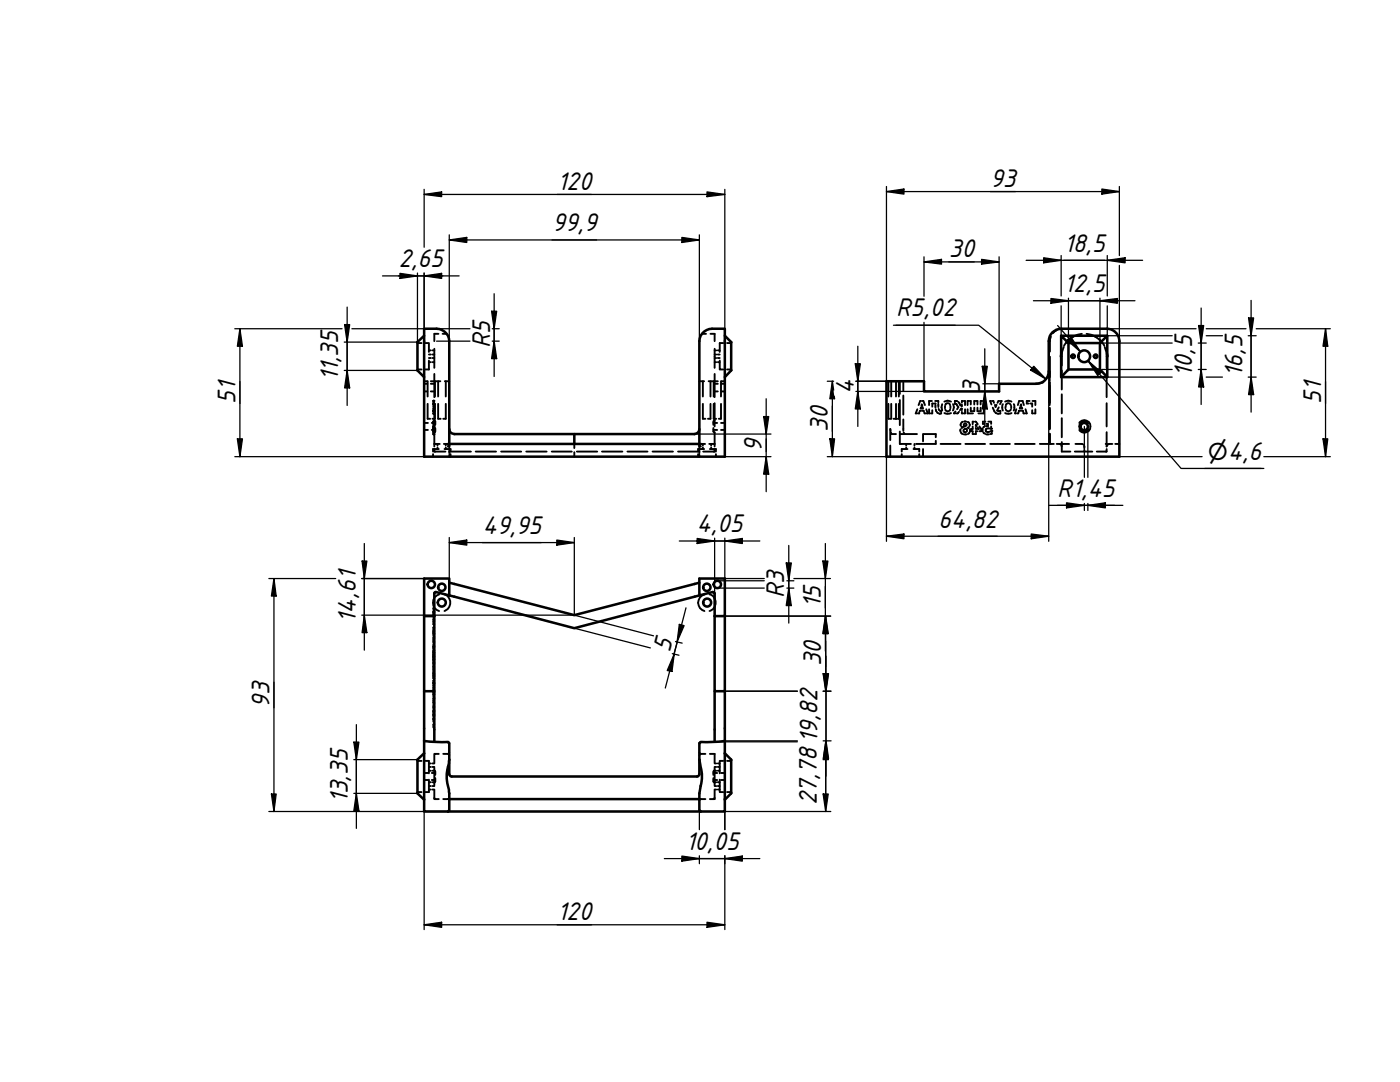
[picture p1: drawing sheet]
<svg xmlns="http://www.w3.org/2000/svg" width="279mm" height="216mm" viewBox="0 0 279 216" stroke-linecap="round" stroke-linejoin="round" font-family="sans-serif">
<defs><g id="words">
<g font-size="4.9">
<text x="111.2" y="37.9">120</text>
<text x="197.6" y="37.3">93</text>
<text x="110.2" y="46.2">99,9</text>
<text x="79.5" y="53.3">2,65</text>
<text x="189.4" y="51.4">30</text>
<text x="212.3" y="50.2">18,5</text>
<text x="212.3" y="58.3">12,5</text>
<text x="178.8" y="63.1">R5,02</text>
<text x="97.8" y="69.5" transform="rotate(-90 97.8 69.5)">R5</text>
<text x="67.5" y="76.1" transform="rotate(-90 67.5 76.1)">11,35</text>
<text x="237.9" y="75.2" transform="rotate(-90 237.9 75.2)">10,5</text>
<text x="248" y="75.2" transform="rotate(-90 248 75.2)">16,5</text>
<text x="47" y="80.5" transform="rotate(-90 47 80.5)">51</text>
<text x="170.4" y="78.5" transform="rotate(-90 170.4 78.5)">4</text>
<text x="195.6" y="78.6" transform="rotate(-90 195.6 78.6)">3</text>
<text x="263.7" y="80.5" transform="rotate(-90 263.7 80.5)">51</text>
<text x="165.2" y="86.1" transform="rotate(-90 165.2 86.1)">30</text>
<text x="152" y="90.1" transform="rotate(-90 152 90.1)">9</text>
<text x="240.4" y="91.8">⌀4,6</text>
<text x="211" y="99.3">R1,45</text>
<text x="96.3" y="106.5">49,95</text>
<text x="139" y="106.2">4,05</text>
<text x="187.2" y="105.3">64,82</text>
<text x="156.5" y="119.3" transform="rotate(-90 156.5 119.3)">R3</text>
<text x="71" y="124.3" transform="rotate(-90 71 124.3)">14,61</text>
<text x="163.8" y="121.3" transform="rotate(-90 163.8 121.3)">15</text>
<text x="133.7" y="130.3" transform="rotate(-76 133.7 130.3)">5</text>
<text x="163.9" y="133" transform="rotate(-90 163.9 133)">30</text>
<text x="53.8" y="141.2" transform="rotate(-90 53.8 141.2)">93</text>
<text x="69.4" y="160.3" transform="rotate(-90 69.4 160.3)">13,35</text>
<text x="163" y="160.7" transform="rotate(-90 163 160.7)">27,7819,82</text>
<text x="136.8" y="169.5">10,05</text>
<text x="111.2" y="183.6">120</text>
</g>
</g></defs>
<g fill="none" stroke="#000" stroke-width=".51">
<path d="M84.6 67l-1.3 1.3v5.6l1.3 1.3M144.7 67l1.2 1.3v5.6l-1.2 1.3M211.8 67h9.2M213.2 68.5h6.3l1.5-1.5v8.2l-1.5-1.5v-5.2M213.2 73.7v-5.2l-1.4-1.5v8.2M219.5 73.7h-6.3l-1.4 1.5h9.2M223.4 68.1v23h-46.5v-15h7.5v2h15v-1.5h7.4a2.49 2.49 0 0 0 2.5-2.5v-6a2.49 2.49 0 0 1 2.5-2.5h9.1a2.51 2.51 0 0 1 2.5 2.5M89.4 88.6h50.4M89.7 85.6a.98 .98 0 0 0 1 1h47.9a.98 .98 0 0 0 1-1M89.7 88.6v-20.5a2.57 2.57 0 0 0-2.6-2.5h-2.5v25.5h60.1v-25.5h-2.6a2.57 2.57 0 0 0-2.5 2.5v20.5M114.6 86.6v2M86.7 118.4v19.5"/>
<path d="M86.9 118.1l2.8 .7M87 118.2l-.3 .2M89.7 118.8v-3.4h-5.1v7.5h2.1M89.7 116.3l24.9 6.4 25-6.4M89.7 118.8l24.9 6.5 25-6.5M142.3 118.2l.3 .2M142.3 118.1l-2.7 .7v-3.4h5.1v7.5h-2.1M142.6 118.4v4.5M84.6 122.9v15h2.1v10.1M84.6 137.9v24h55.2M142.6 122.9v15h2.1v-15M142.6 137.9v10.1"/>
<path d="M144.7 137.9v24h-4.9M84.6 147.9l2.8 .2h2M84.6 150.3l-1.3 1.3v6.7l1.3 1.3M89.4 148.1l.2 .2M89.7 154.5v.2l.4 .2h49M89.7 151.6l-.1 .3a10.8 10.8 0 0 0-.3 4.4l.4 2v3.4M89.7 148.3v6.1M89.7 159.4h49.9M139.6 154.5l-.3 .4h-.2M139.6 151.6v.3a10.8 10.8 0 0 1 .4 4.4l-.4 2v3.4M139.6 148.3v6.1M139.9 148.1l-.3 .2"/>
<path d="M144.7 150.3l1.2 1.3v6.7l-1.2 1.3M144.7 147.9l-2.1 .1-2.7 .1M89.6 161.7l-.2 .2M139.6 161.7l.3 .2"/>
<circle cx="214.2" cy="71.1" r=".35"/>
<circle cx="216.4" cy="71.1" r="1.17"/>
<circle cx="218.7" cy="71.1" r=".35"/>
<circle cx="216.4" cy="85.1" r=".73"/>
<circle cx="86.1" cy="116.6" r=".73"/>
<circle cx="88.2" cy="117.2" r=".73"/>
<circle cx="141.1" cy="117.2" r=".73"/>
<circle cx="143.2" cy="116.6" r=".73"/>
<circle cx="88.2" cy="120.2" r=".79"/>
<circle cx="141.1" cy="120.2" r=".79"/>
</g>
<g fill="none" stroke="#000" stroke-width=".38">
<path d="M83.3 68.3v.1M83.3 73.8v.1M83.4 73.7h.7M83.4 68.5h.7M84.6 76.1h.7M84.6 78.1h.7M84.6 76.6h.7M84.9 68.5h.7v1.7M85.3 76.1v3M85.6 71.9v1.8h-.7M85.6 71.4h.4M85.6 70.7h.4"/>
<path d="M85.6 72.3h.4M85.6 69.9h.4M86 76.1h.7M86 78.1h.7M86 76.6h.7M86.3 71.4h.4M86.3 70.7h.4M86.3 72.3h.4M86.3 69.9h.4M86.6 79.9l-.1 .1M86.6 79.9h.1M86.7 69.6v3.8"/>
<path d="M86.7 74.6v4.6M86.8 76.1v3M86.9 76.1h1M87.4 76.1v3M87.5 66.6h-.8v1.5M88.3 66.6h.9M88.8 76.1h.9M89 76.1v3M139.6 76.1h.9M140.1 66.6h.8M140.3 76.1v3M141.4 76.1h1"/>
<path d="M141.8 76.1v3M141.8 66.6h.8v1.5M142.4 76.1v3M142.5 76.1h.8M142.6 78.1h.7M142.6 76.6h.7M142.6 69.6v3.8M142.6 74.6v4.6M142.6 71.4h.3M142.6 70.7h.3M142.6 72.3h.3M142.6 69.9h.3"/>
<path d="M143.3 71.4h.3M143.3 70.7h.3M143.3 72.3h.3M143.3 69.9h.3M143.6 71.9v1.8h.7M143.9 76.1v3M144 76.1h.7M144 78.1h.7M144 76.6h.7M144.3 68.5h-.7v1.7M145.1 73.7h.8M145.1 68.5h.8"/>
<path d="M145.9 68.3v.1M145.9 73.8v.1M177.3 76.1v3M177.9 76.1v3M178.8 76.1v3M179.4 76.1v3M179.6 76.1v2.5M179.6 79.8v5M180.3 76.1v1.9M180.3 78.9v3.8M206.8 76.6h.1M208.2 76.3l-1.3 .3"/>
<path d="M209.5 74.1l-.2 1-.2 .2M209.5 68.1v2.1M209.5 71.2v4.8M209.5 76.3v4.5M209.7 67.2l-.2 .9zM210.3 66.2l-.1 .2 .7-.6zM211.9 70l-.3 1.1M211.9 73.9v3.8M211.9 78.7v3.8M212.3 69.3l-.3 .9-.1 2.8M213.5 67.7a2.64 2.64 0 0 0-1.2 1.3M214.5 67l-.5 .3"/>
<path d="M215.9 66.6a4.4 4.4 0 0 0-3.2 1.9M216.9 66.6a4.4 4.4 0 0 1 3.1 1.9M218.2 67l.6 .3M219.3 67.7l.5 .4 .6 .9M220.5 69.3l.3 .9 .1 3.2M220.9 70l.2 1.1M220.9 74.6v4.6M84.6 85.8h.8M84.6 84.4h.8M85.3 80.6v3h.6M86.2 85.8h.7M86.2 84.4h.7"/>
<path d="M86.4 90.6v.5M86.5 85.1v.6M86.5 86.4l.1 .2M86.5 86.6v.1M86.5 82.5h.1M86.5 81.7l.1 .8M86.5 85.2h.1M86.5 85h.1M86.5 80v.8M86.5 85.7v.2M86.5 85.9l.1 .3M86.5 85.5h.1"/>
<path d="M86.5 86.1h.1M86.5 86.2h.1M86.5 86h.1M86.5 81.2h.1M86.5 80.6h.1M86.5 80h.1M86.5 80.7h.1M86.5 81h.1M86.5 81.5h.1M86.5 81.9h.1M86.5 82h.1M86.5 80.5h.1"/>
<path d="M86.5 82.1h.1M86.5 84.8h.1M86.5 85.6h.1M86.5 86.6h.1M86.5 84.5h.1M86.5 85.3h.1M86.5 84.1h.1M86.6 84.1v.5M86.6 85.2h.1M86.6 85h.1M86.6 84.6h.1M86.6 84.1h.1"/>
<path d="M86.6 85.5h.1M86.6 86.1h.1M86.6 86.2l.1 2.9M86.6 86h.1M86.6 86.6h.1M86.6 86.7h.1M86.6 81.2h.1M86.6 80.6h.1M86.6 80h.1M86.6 80.7h.1M86.6 81h.1M86.6 81.5h.1"/>
<path d="M86.6 81.9h.1M86.6 82h.1M86.6 82.5h.1M86.6 80.5l.1 4.6M86.6 82.1h.1M86.6 80.5h.1M86.6 84.8h.1M86.6 85.6h.1M86.6 84.5h.1M86.6 86.2h.1M86.6 85.3h.1M86.7 88.6h.1"/>
<path d="M86.7 89.6v.5M86.7 83.8v.1M86.7 86.2v.2M86.8 88.6h1M86.8 80.6v3h-.5M86.8 90.1h2.1M86.8 84l.1 .8M86.9 85.4l-.1 .8M87.3 88.6v.3M87.3 89.3v.3M87.4 80.6v3h.5M87.6 89.6h-1.2v.5"/>
<path d="M88.6 88.6h.8M88.7 89.6h1.2v.5h4.1M89 80.6v3h-.5M89 88.6v.3M89 89.3v.3M89.5 89l-.1 .1M89.7 88.6l-.1 .2M89.7 88.6l-.2 .2M89.7 88.6v.2M89.7 89v.4M89.7 89.8v.6M89.7 90.7v.4"/>
<path d="M89.7 88.8v.3M89.9 90.6v.5M90.2 88.6h-.3M94.9 90.1h4.1M100 90.1h4M105 90.1h4.1M110.1 90.1h4M114.6 88.6v.8M114.6 90.2v.9M115.1 90.1h4.1M120.1 90.1h4.1M125.2 90.1h4"/>
<path d="M130.2 90.1h4.1M139.1 88.6h.2M139.3 90.6v.5M139.5 88.8l.1 .3M139.6 88.6v.2M139.6 88.6l.1 .2M139.6 89v.4M139.6 89.8v.6M139.6 90.7v.4M139.8 89v.1M139.8 88.6h.9M140.3 80.6v3h.5"/>
<path d="M140.3 88.6v.3M140.3 89.3v.3M140.3 90.1h2.1M140.5 89.6h-1.2v.5h-4M141.5 88.6h.9M141.7 89.6h1.2v.5M141.8 80.6v3h-.5M141.9 88.6v.3M141.9 89.3v.3M142.4 85.4v.8M142.4 85.8h.7M142.4 84.4h.7"/>
<path d="M142.4 84v.8M142.4 80.6v3h.5M142.5 88.6h.1M142.5 86.2l.1 .2M142.6 80.5v4.6M142.6 86.2v2.9M142.6 89.6v.5h-.1M142.6 83.8l-.1 .1M142.9 90.6v.5M143.9 80.6v3h-.5M143.9 85.8h.8M143.9 84.4h.8"/>
<path d="M177.3 80.6v3h.5M177.7 88.9v2.2M177.7 86v-.4v2.2M177.8 86.3l.1 .3h.9M177.9 80.6v3M178.3 83.6h.7M178.8 80.6v3M179.4 80.6v3h-.2M179.6 86.1v2.5M179.7 86.6h3.3M179.8 88.6h2M180 90.6v.5"/>
<path d="M180.3 83.7v2.3M180.3 86.3l.2 .3M180.8 88.6v.3M180.8 89.3v.3M181.1 89.6h-1.1v.5M182.3 89.6h1.2v.5M182.5 88.6v.3M182.5 89.3v.3M183.1 81.7l-.3 .8h.2M183.5 82.4v.1h-.3M183.5 90.6v.5M183.8 81.3l-.1 .2h.2"/>
<path d="M183.8 80h-.2l-.3 .8M183.8 82h-.2l-.1 .2M183.9 81l.1-.3 .1 .3M184.1 80h.2l.3 .8M184.1 82h.2l.1 .2M184.1 81.3l.1 .2h-.1M184.2 86.6v1.5M184.2 89.6v1.5M184.3 86.6h2.5v.6M184.5 82.4l.2 .1M184.8 81.7l.4 .8h-.3M185.4 81.7v.8h.2"/>
<path d="M186 80h-.6v.8M186.1 81.9v.6h-.3M186.2 80.5h-.1v.7M186.4 80.5h.3v.1M186.6 80h.7v.3M186.7 80.8v.5M186.8 87.9v.7h-4M186.8 81.7l.1 .4M187 82.2l.2 .2M187.3 80.6v.6M187.3 81.6l.3 .3M187.3 82.5h.3"/>
<path d="M187.6 82h.1M187.7 88.6h4M187.8 82v.2M187.8 82.4l-.1 .1M188 80.6l-.1 .7 .1 .6M188.5 80.1l.6-.2 .7 .2M188.5 82.4l.3 .1 1-.1M188.6 81v.5M188.7 81.7l.1 .3M188.8 80.5l-.1 .3M189 80.5h.3M189 82h.3"/>
<path d="M189.4 80.5l.2 .3M189.6 81.7l-.2 .3M189.7 81v.5M190.2 80.6l.2 .7-.2 .6M190.6 80.4v.2M190.6 80.6h.3M190.6 80v.2M190.7 80l.4 .1M190.7 82.1l-.3 .4h.2M190.9 80.7l.2 .3M191.2 81.2l-.2 .5M191.3 80.2l.2 .3"/>
<path d="M191.4 82.2l-.3 .3h-.2M191.5 80.6l.1 .3M191.6 81.9l.2-.4h.2v.4M191.7 85.7v.5M191.8 84.5v.5M191.8 86.3l.4 .3M191.9 85.2l.3 .1-.3 .1M192 82.2v.3h.2M192 80.7v.3h-.2M192.2 84.1l-.4 .3M192.2 80h-.2v.3M192.3 85.8v.2"/>
<path d="M192.3 85l.1 .2 .1-.1M192.3 84.6v.3M192.3 86.7h.6M192.3 86.1l.2 .1M192.4 80h.2v.8M192.4 84.1h.4M192.5 86.2h.3M192.6 81.7v.8h-.2M192.7 88.6h3.9M192.7 85.6l-.3 .1M192.7 85.5l.2 .1M192.8 85h-.2"/>
<path d="M192.8 84.5l-.3 .1M192.8 84.6l.1 .2M193 85.7v.4M193.1 81.7v.8h1.1M193.1 84.2l.3 .2M193.4 85.2l-.2 .1 .2 .2M193.4 80h-.3v.8M193.5 84.6v.4M193.5 86.3l-.3 .3M193.5 85.7v.5M193.5 80h.2v.7M193.7 81.3v.7h.3"/>
<path d="M193.8 85.9l.1 .1M193.9 85.6l-.1 .1M194 86h.1v.2M194.1 85.1v.5h-.1M194.1 86.4v.2h.2M194.3 84.1h-.2v.5M194.4 81.3v.7h-.2M194.6 84.1h.2l.3 .5M194.6 80h-.2v.7M194.8 85.3v.3h.1M194.8 86.4v.2h-.3M194.8 85v-.2l.1 .2"/>
<path d="M194.8 80h.3v.7M195.1 81.3v.7h.2M195.1 86h-.3v.2M195.1 85.3l.3 .3h-.3M195.5 85.1l.3 .6M195.7 81.3v.7h-.2M195.8 85.9v.1h-.3M196 80h-.3v.7M196.1 85.5v.5M196.2 84.5v.1h.3M196.2 80h.1v.8M196.2 86.2l.4 .4"/>
<path d="M196.3 81.7v.8h-1M196.5 85.1l-.3 .2M196.7 84.1h-.5v.2M196.7 85.7v.2M196.7 86l.2 .2M196.8 86.7h.6M196.8 85h.2M196.8 84.6h.4v.2M197 85.5l-.2 .2M197 86.2h.3M197.1 85.5h.3M197.2 84.9l-.1 .1"/>
<path d="M197.2 84.1h.6v.5M197.5 85.5h.2M197.6 88.6h3.9M197.7 86.1l-.3 .1M197.7 86h.2v.2M197.8 80h-.2l.3 .7M197.8 85.1v.4M197.9 86.4v.2h-.3M198.1 80h.1l.2 .4M198.1 81.3l.4 .9M198.6 80.8l.1 .4 .2-.4M198.6 82.3l.3 .2"/>
<path d="M199.1 82.5h.2M199.2 82h.2M199.3 81.3l-.2 .7M199.5 82h.1v.2M199.5 80h-.2l-.2 .4M199.6 82.4l-.1 .1M199.7 80h.2l-.3 .6M200.2 80.6l-.2 .4 .2 .9M200.6 80.1l.6-.2 .7 .2M200.6 82.4l.4 .1 .9-.1M200.7 81.7l.3 .3M200.7 81v.5"/>
<path d="M201 80.5l-.3 .3M201.1 80.5h.3M201.1 82h.3M201.5 80.5l.2 .3M201.7 81.7l-.2 .3M201.8 81v.5M202.3 80.6l.1 .4-.1 .9M202.6 88.6h3.9M202.8 81.7l-.2 .8h.2M203.3 82.4l-.3 .1M203.6 81.3l-.1 .2h.1M203.6 80h-.2l-.3 .8"/>
<path d="M203.6 82h-.3v.2M203.6 81l.2-.3v.3M203.8 80h.3l.2 .8M203.9 81.3l.1 .2h-.2M203.9 82h.3v.2M204.2 82.4l.3 .1M204.7 81.7l.2 .8h-.2M204.9 80.3v.2h.4M205.5 80h-.6v.2M205.6 80.5h.4v.7M206 81.9v.6h.2M206.1 80h.5v.8"/>
<path d="M206.6 81.7v.8h-.2M207.5 88.6h2M209.5 88.6h.1M209.5 81.4v4.3M209.5 86.6v2M209.7 88.6h.6M210.9 88.6h.7M211.6 88.6l.2 .1M211.8 88.9l.1 .2M211.9 88.6h1.5M211.9 88.2v1.9h1.7M211.9 83.4v3.8"/>
<path d="M214.5 90.1h3.5M214.6 88.6h1.6M215.4 84.4a1.22 1.22 0 0 1 1.8-.2 1.22 1.22 0 0 1 0 1.8 1.22 1.22 0 0 1-1.8-.2M216.3 88.8l.1 .6M216.4 89.8v.3M217.2 84.5a.98 .98 0 0 0-1.5-.1 .98 .98 0 0 0 0 1.4 .98 .98 0 0 0 1.5-.1M218.9 90.1h1.8M220.7 88.6h.1M220.8 88.6h.1M220.9 89.6l-.1 .5M220.9 80.5v4.6M220.9 86.2v2.9v-.2"/>
<path d="M221.2 88.6l-.2 .2M221.3 88.6h.7M222.6 88.6h.6M223.3 88.6h.1M87.6 118.6a1.73 1.73 0 0 0-1.2 1.7 1.73 1.73 0 0 0 1.2 1.6M88.7 118.6a1.75 1.75 0 0 1 1.2 1.7 1.75 1.75 0 0 1-1.2 1.6M140.6 118.6a1.71 1.71 0 0 0-1.3 1.7 1.71 1.71 0 0 0 1.3 1.6M141.6 118.6a1.72 1.72 0 0 1 1.2 1.7 1.72 1.72 0 0 1-1.2 1.6M86.5 121.9l.1 .3M86.5 122.6l.1 .3M86.5 136.6l.1 .2M86.5 137.1l.1 .1"/>
<path d="M86.5 137.6l.1 .2M86.5 133.4l.1 .2M86.5 128.5l.1 .4M86.5 125.2l.1 .6M86.5 126h.1M86.5 126.2l.1 .2M86.5 131.1v.2M86.5 122.2v.2M86.5 122.9v.2M86.5 123.4l.1 .3M86.5 125.8v.1M86.5 126v.1"/>
<path d="M86.5 127.3l.1 .8M86.5 129.1v.1M86.5 129.2v.3M86.5 129.8v.2M86.5 130.4v.3M86.5 132.8v.4M86.5 133.6v.3M86.5 134v.5M86.5 134.9v.4M86.5 136.8v.2M86.5 137.2v.2M86.5 137.8v.2"/>
<path d="M86.5 134.9h.1M86.5 134.6h.1M86.5 136.3h.1M86.5 135.3h.1M86.5 135.4h.1M86.5 136.4h.1M86.5 136.5h.1M86.5 122.6h.1M86.5 122.8h.1M86.5 122.3h.1M86.5 123.1h.1M86.5 122.9h.1"/>
<path d="M86.5 122.1h.1M86.5 122h.1M86.5 129.9h.1M86.5 129.1h.1M86.5 130.6h.1M86.5 130.4h.1M86.5 129.7h.1M86.5 136.1h.1M86.5 137.5h.1M86.5 138.2h.1M86.5 139.3h.1M86.5 131.7h.1"/>
<path d="M86.5 133h.1M86.5 134.3h.1M86.5 127.3h.1M86.5 128.3h.1M86.5 127.1h.1M86.5 125.2h.1M86.5 133.3h.1M86.5 133.9h.1M86.5 132.7h.1M86.5 134.4h.1M86.5 131.3h.1M86.5 131h.1"/>
<path d="M86.5 130.9h.1M86.5 131.1h.1M86.5 131.4h.1M86.5 131.6h.1M86.5 130.8h.1M86.5 130.2h.1M86.5 130.7h.1M86.5 132.1h.1M86.6 129l-.1 .1M86.6 130.1l-.1 .2M86.6 130.9v.2M86.6 138.2v.3"/>
<path d="M86.6 132.1l-.1 .4M86.6 134.7v.2M86.6 121.3l-.1 .3M86.6 124v.6M86.6 126.5l-.1 .4M86.6 131.5l-.1 .4M86.6 135.8v.5M86.6 138.6l-.1 .4M86.6 139.4v.8M86.6 134.9h.1M86.6 134.6h.1M86.6 135.8h.1"/>
<path d="M86.6 134.7h.1M86.6 136.3h.1M86.6 135.3h.1M86.6 135.4h.1M86.6 136.4h.1M86.6 136.5h.1M86.6 122.6h.1M86.6 122.8h.1M86.6 122.3h.1M86.6 123.1h.1M86.6 123.7h.1M86.6 122.9h.1"/>
<path d="M86.6 122.1h.1M86.6 122h.1M86.6 121.3h.1M86.6 122.2h.1M86.6 129.9h.1M86.6 129h.1M86.6 129.1h.1M86.6 130.1h.1M86.6 130.6h.1M86.6 131.1h.1M86.6 130.4h.1M86.6 129.7h.1"/>
<path d="M86.6 136.8h.1M86.6 136.1h.1M86.6 137.2h.1M86.6 137.8h.1M86.6 138.5h.1M86.6 137.5h.1M86.6 138.2h.1M86.6 139.4h.1M86.6 139.3h.1M86.6 138.6h.1M86.6 131.7h.1M86.6 132.3h.1"/>
<path d="M86.6 133h.1M86.6 133.6h.1M86.6 134.3h.1M86.6 127.3h.1M86.6 128.1h.1M86.6 128.3h.1M86.6 127.1h.1M86.6 126.5h.1M86.6 128.9h.1M86.6 124h.1M86.6 125.8h.1M86.6 126h.1"/>
<path d="M86.6 126.4h.1M86.6 125.2h.1M86.6 124.6h.1M86.6 133.3h.1M86.6 133.9h.1M86.6 132.7h.1M86.6 134.4h.1M86.6 131.5h.1M86.6 131.3h.1M86.6 131h.1M86.6 130.9h.1M86.6 131.4h.1"/>
<path d="M86.6 131.6h.1M86.6 130.8h.1M86.6 130.2h.1M86.6 130.7h.1M86.6 132.1h.1M83.3 151.7v.1M83.3 158.1v.1M83.4 151.8h.7M84.1 158.1h-.7M84.6 155.6h.8M84.6 154.2h.8M84.9 151.8h.7v2.5"/>
<path d="M85.6 155.6v2.5h-.7M85.6 157.5h.4M85.6 156.8h.4M85.6 153h.4M85.6 152.3h.4M85.6 156.1h.4M85.6 153.8h.4M86.2 155.6h.7M86.2 154.2h.7M86.3 157.5h.4M86.3 156.8h.4M86.3 153h.4"/>
<path d="M86.3 152.3h.4M86.3 156.1h.4M86.3 153.8h.4M86.5 140.6l.1 .4M86.5 141.7v.5M86.5 142.4l.1 .2M86.5 144.6l.1 .6M86.5 142.6v.3M86.5 143.2v.8M86.5 140.3h.1M86.5 142.3h.1M86.5 142.6h.1"/>
<path d="M86.5 142h.1M86.5 142.9h.1M86.5 143.5h.1M86.5 142.7h.1M86.5 141.7h.1M86.5 143.4h.1M86.5 144.5h.1M86.6 141.1l-.1 .3M86.6 140.2h.1M86.6 140.3h.1M86.6 141h.1M86.6 142.3h.1"/>
<path d="M86.6 142.6h.1M86.6 142h.1M86.6 142.9h.1M86.6 143.5h.1M86.6 142.7h.1M86.6 141.9h.1M86.6 141.7h.1M86.6 141.1h.1M86.6 143.4h.1M86.6 145.2h.1M86.6 144.5h.1M86.7 157.6v1.8h.9"/>
<path d="M86.7 153.2v3.5M86.7 159.2v.1M86.7 153.7v.1M86.7 156.1v.1M86.8 153.9l.1 .7M86.8 159.4h.1M86.9 155.3l-.1 .7M87.6 150.4h-.9v1.8M88.5 159.4h1M88.5 150.4h.9M89.4 159.4l.1 .1M89.4 150.4l.1 .1"/>
<path d="M89.5 150.4h-.1M89.5 159.4h.2M89.6 159.6l.1 .1M89.6 150.6l.1 .1M89.7 150.2l-.1 .1M139.6 159.4h.1M139.6 150.2v.1M139.6 159.6v.1M139.6 150.6v.1M139.7 150.4h.1M139.8 159.4h1M139.8 150.4h1"/>
<path d="M139.8 159.4l-.1 .1M139.8 150.4l-.1 .1M141.7 150.4h.9v1.8M142.4 155.3v.7M142.4 155.6h.7M142.4 154.2h.7M142.4 153.9v.7M142.5 156.1l.1 .1M142.5 159.4h-.1M142.6 153.2v3.5M142.6 157.6v1.8h-.9M142.6 153.7l-.1 .1"/>
<path d="M142.6 159.2v.1M142.6 157.5h.3M142.6 156.8h.3M142.6 153h.3M142.6 152.3h.3M142.6 156.1h.3M142.6 153.8h.3M143.3 157.5h.3M143.3 156.8h.3M143.3 153h.3M143.3 152.3h.3M143.3 156.1h.3"/>
<path d="M143.3 153.8h.3M143.6 155.6v2.5h.7M143.9 155.6h.8M143.9 154.2h.8M144.3 151.8h-.7v2.5M145.1 158.1h.8M145.9 151.8h-.8M145.9 151.7v.1M145.9 158.1v.1"/>
</g>
<g fill="#000">
<circle cx="86.5" cy="84.1" r=".19"/>
<circle cx="86.5" cy="85.5" r=".19"/>
<circle cx="89.7" cy="88.6" r=".19"/>
<circle cx="139.6" cy="88.6" r=".19"/>
<circle cx="190.6" cy="80.6" r=".19"/>
<circle cx="192.2" cy="85.3" r=".19"/>
<circle cx="193.2" cy="85.3" r=".19"/>
<circle cx="197.7" cy="85.5" r=".19"/>
<circle cx="197.8" cy="85.5" r=".19"/>
<circle cx="197.9" cy="86" r=".19"/>
<circle cx="86.5" cy="125.8" r=".19"/>
</g>
<g fill="none" stroke="#000" stroke-width=".25">
<path d="M84.6 38.8l3.5-.5v.9zM84.6 38.8h60.1M84.6 37.8v11.5M141.1 38.3l3.6 .5-3.6 .4zM144.7 37.8v30.3M176.9 38.2l3.5-.5v1zM176.9 37.2v38.9h-6.1M176.9 38.2h46.5M219.9 37.7l3.5 .5-3.5 .5zM223.4 37.2v13.8M76.3 55.1h15.3M79.8 54.5l3.5 .6-3.5 .5z"/>
<path d="M83.3 54.5v13.8M84.6 55.1l3.5-.6v1.1zM84.6 54.5v13.6M89.7 47.9l3.5-.5v1zM89.7 47.9h49.9M89.7 46.9v21.2M98.6 58.6v16.5M136.1 47.4l3.5 .5-3.5 .5zM139.6 46.9v21.2M184.4 52.3l3.5-.5v.9zM184.4 52.3h15M184.4 51.2v7.9"/>
<path d="M195.9 51.8l3.5 .5-3.5 .4zM199.4 51.2v25.4h-3.2M204.8 51.9h23.2M208.3 51.4l3.5 .5-3.5 .6zM209.7 59.6l3.5 .4-3.5 .5zM211.8 51v8.1M213.2 59.5v8.3M219.5 59.5v9h14.4M221 51.9l3.5-.5v1.1zM221 51v8.1M223.4 53v15.1M249.7 59.9v15.3"/>
<path d="M46.9 65.6h21.4M47.9 65.6l.5 3.5h-1zM47.9 65.6v25.5M68.7 68.3h14.6M68.7 73.9h14.6M68.8 64.8h1l-.5 3.5zM69.3 73.9l.5 3.5h-1zM69.3 61.3v19.6M70.2 65.6h14.4M87.1 65.6h6.7M87.1 68.1h6.7M98.1 62.1h1l-.5 3.5z"/>
<path d="M98.2 65.6h1.4M98.2 68.1h1.4M98.6 68.1l.5 3.5h-1zM152.9 79.6v18.5M165.1 76.1h1.3M166.1 76.1l-.5 3.5h1l-.1-.5M166.1 76.1v15M166.1 76.1l.3 1.8M170.7 72.6h1l-.5 3.5zM170.8 78.1h13.6M171.2 78.1l.5 3.5h-1zM171.2 69.1v16"/>
<path d="M178.3 64.9h17l13.4 10.7M178.8 64.9h11.8M184.4 64.3v11.8M196 73.1h1l-.5 3.5zM196.5 78.1l.5 3.5h-1zM196.5 69.6v15.5M206.2 60h20.3M206.3 73.1l2.4 2.5-3-1.7zM209.3 74.1v33.9M211.1 65l4.5 5.2M211.8 61v6M213 67.9l.7-.7 1.9 3z"/>
<path d="M217.1 71.9l2.7 2.4-.7 .6zM219.5 74.6l-2.4-2.7 18.6 21.6h16.5M219.5 60l3.5-.4v.9zM220 73.7h13.9M220.9 65.6h17.8M221 75.2h12.9M221 61v6h12.9M239.1 68.5h1.6M239.1 73.7h1.6M239.2 65h1l-.5 3.5zM239.7 73.7l.5 3.5h-1zM239.7 61.5v19.2"/>
<path d="M240.7 65.6h8M240.7 75.2h3.3M240.7 67h3.3M249.1 75.2h1.6M249.1 67h1.6M249.2 63.4h1l-.5 3.6zM249.7 75.2l.5 3.5h-1zM249.7 67v15.2M250.7 65.6h14.8M264.5 65.6l.5 3.5h-1zM264.5 65.6v25.5M46.9 91.1h37.7"/>
<path d="M47.4 87.6h1l-.5 3.5zM138.6 86.6h15.3M144.7 91.1h9.2M152.4 83.1h1l-.5 3.5zM152.9 91.1l.5 3.5h-1zM165.1 91.1h11.8v16.9M165.6 87.6h1l-.5 3.5zM216.4 85.1v10.1M217.1 85.1v10.1M223.4 91.1h16.5M240.4 93.5h11.3M252.2 91.1h13.3"/>
<path d="M264 87.6h1l-.5 3.5zM53.7 115.4h13.3M54.7 115.4l.4 3.5h-.9zM54.7 115.4v46.5M72.2 115.4h12.4M72.3 112h.9l-.5 3.4zM72.7 108.5v21.2M89.7 108.3l3.5-.5v1zM89.7 107.3v9M89.7 108.3h24.9M111.1 107.8l3.5 .5-3.5 .5zM114.6 107.3v15.4"/>
<path d="M135.6 107.9h16M139.1 107.4l3.5 .5-3.5 .6zM142.6 107.4v15.5M143.2 115.9h9.3M143.2 117.3h9.3M144.7 107.9l3.4-.5v1.1zM144.7 107.4v15.5h21.1M144.7 115.4h7.8M156.9 112.3h1l-.5 3.6zM157 115.9h1.4M157 117.3h1.4M157.4 117.3l.5 3.5h-1z"/>
<path d="M157.4 108.8v15.5M158.4 115.4h7.3M164.2 112h1l-.5 3.4zM164.7 108.5v21.4M176.9 107l3.5-.4v.9zM176.9 107h32.4M205.8 106.6l3.5 .4-3.5 .5zM209.4 100.8h14.7M212.9 100.3l3.5 .5-3.5 .5zM216.4 100.5v1.4M217.1 100.8l3.5-.5v1zM217.1 100.5v1.4"/>
<path d="M72.2 122.7h42.4M72.7 122.7l.5 3.5h-.9zM84.6 137.9v47.6M114.6 125.3l15.2 4M114.6 122.7l15.8 4.2M134.2 130.4l1.3 .3M134.6 130.5l-.5 3.5-.9-.2zM134.8 128l1.3 .3M135.2 128.1l-.7 2.4M135.6 124.6l.9 .2-1.4 3.3zM136.9 121.3l-4.1 16M159.1 137.9h-14.4v27.6"/>
<path d="M164.3 134.4h1l-.5 3.5zM164.3 137.9h1.6M164.3 134.4h1.1l-.6 3.5zM164.7 122.9l.5 3.5h-1zM164.8 122.9l.5 3.5h-1zM164.8 122.9v15M164.8 130.9v24M54.2 158.4h.9l-.4 3.5zM70.6 148.1h1l-.5 3.5zM70.6 151.6h12.7M70.6 158.3h12.7M71.1 158.3l.5 3.5h-1z"/>
<path d="M71.1 144.6v20.7M142.2 148h16.9M144.7 147.8h14.4M164.3 158.4h1l-.5 3.5zM164.3 147.8h1.6M164.8 148l.5 3.6h-1zM164.8 148v13.9M164.8 147.8l.6 3.5h-1.1zM53.7 161.9h35.7M132.6 171.3h19M136.1 170.8l3.5 .5-3.5 .5zM139.6 161.7v3.8"/>
<path d="M139.6 170.8v1.5M144.7 171.3l3.4-.5v1zM144.7 170.8v14.7M144.7 161.9h21.1M84.6 184.5l3.5-.5v1zM84.6 184.5h60.1M141.1 184l3.6 .5-3.6 .5z"/>
</g>
<g fill="#000">
<path d="M84.6 38.8l3.5-.5v.9zM141.1 38.3l3.6 .5-3.6 .4zM176.9 38.2l3.5-.5v1zM219.9 37.7l3.5 .5-3.5 .5zM79.8 54.5l3.5 .6-3.5 .5zM84.6 55.1l3.5-.6v1.1zM89.7 47.9l3.5-.5v1zM136.1 47.4l3.5 .5-3.5 .5zM184.4 52.3l3.5-.5v.9zM195.9 51.8l3.5 .5-3.5 .4zM208.3 51.4l3.5 .5-3.5 .6zM219.5 60l3.5-.4v.9z"/>
<path d="M221 51.9l3.5-.5v1.1zM47.9 65.6l.5 3.5h-1zM68.8 64.8h1l-.5 3.5zM69.3 73.9l.5 3.5h-1zM98.1 62.1h1l-.5 3.5zM98.6 68.1l.5 3.5h-1zM166.1 76.1l.5 3.5h-1zM170.7 72.6h1l-.5 3.5zM196 73.1h1l-.5 3.5zM206.3 73.1l2.4 2.5-3-1.7zM209.7 59.6l3.5 .4-3.5 .5zM213 67.9l.7-.7 1.9 3z"/>
<path d="M217.1 71.9l2.7 2.4-.7 .6zM239.2 65h1l-.5 3.5zM239.7 73.7l.5 3.5h-1zM249.2 63.4h1l-.5 3.6zM249.7 75.2l.5 3.5h-1zM264.5 65.6l.5 3.5h-1zM47.4 87.6h1l-.5 3.5zM152.4 83.1h1l-.5 3.5zM152.9 91.1l.5 3.5h-1zM165.6 87.6h1l-.5 3.5zM171.2 78.1l.5 3.5h-1zM196.5 78.1l.5 3.5h-1z"/>
<path d="M264 87.6h1l-.5 3.5zM54.7 115.4l.4 3.5h-.9zM72.3 112h.9l-.5 3.4zM89.7 108.3l3.5-.5v1zM111.1 107.8l3.5 .5-3.5 .5zM139.1 107.4l3.5 .5-3.5 .6zM144.7 107.9l3.4-.5v1.1zM156.9 112.3h1l-.5 3.6zM164.2 112h1l-.5 3.4zM176.9 107l3.5-.4v.9zM205.8 106.6l3.5 .4-3.5 .5zM212.9 100.3l3.5 .5-3.5 .5z"/>
<path d="M217.1 100.8l3.5-.5v1zM72.7 122.7l.5 3.5h-.9zM134.6 130.5l-.5 3.5-.9-.2zM135.6 124.6l.9 .2-1.4 3.3zM157.4 117.3l.5 3.5h-1zM164.3 134.4h1l-.5 3.5zM164.3 134.4h1.1l-.6 3.5zM164.7 122.9l.5 3.5h-1zM164.8 122.9l.5 3.5h-1zM54.2 158.4h.9l-.4 3.5zM70.6 148.1h1l-.5 3.5zM164.3 158.4h1l-.5 3.5z"/>
<path d="M164.8 148l.5 3.6h-1zM164.8 147.8l.6 3.5h-1.1zM71.1 158.3l.5 3.5h-1zM136.1 170.8l3.5 .5-3.5 .5zM144.7 171.3l3.4-.5v1zM84.6 184.5l3.5-.5v1zM141.1 184l3.6 .5-3.6 .5z"/>
</g>
<use href="#words"/>
</svg>
